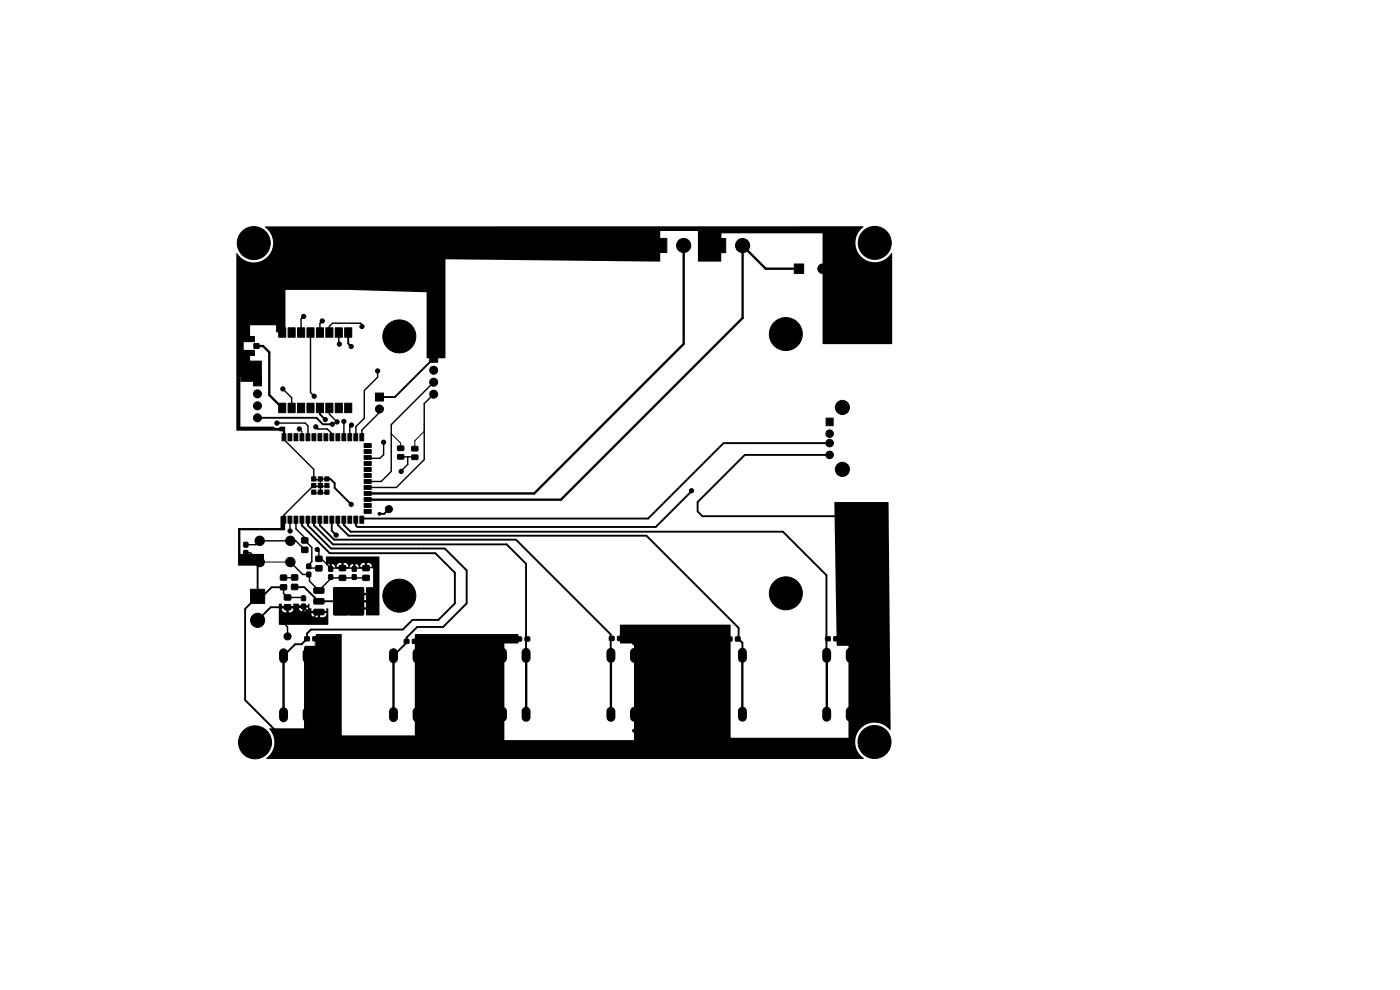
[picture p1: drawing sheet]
<svg xmlns="http://www.w3.org/2000/svg" width="297mm" height="210mm" viewBox="0 0 297 210" stroke-linecap="round" stroke-linejoin="round" font-family="sans-serif">
<g fill="none" stroke="#000" stroke-width=".21">
<path d="M60.2 92.7v.5M63.5 91l.5 .5v1.2M78.1 95.9l-.1 .1M83 92l2 2v1.1M85.1 99.9v.1M87.9 96.9l.1 .1M90 91.5l-2 2v1.7M55.1 119.2h6.5M60.3 110.4v.4M61.5 112.2v.4M62.8 110.4h.1M66.5 103h.1"/>
<path d="M68 101.8h.1M69.4 103l-.2 .2M70.4 110.4v.1M54.7 126.5h1M60.2 122.5h.1M61 126.7h.1M64.4 126.8h.1M64.4 128.7l.1 .1M64.4 128.8h.1M66.9 135.5v1.9l-1.7 1.7M70.2 122.6v.2M75.1 120.6h.1"/>
<path d="M75.2 122.5h.1M129.6 137.7v1.3"/>
<circle cx="92" cy="76" r=".5"/>
<circle cx="92" cy="83.5" r=".5"/>
</g>
<g fill="#000" stroke="#000" stroke-width=".21">
<path d="M138.5 50.6h3v3h-3zM151 50.6h3v3h-3zM168.5 56h2v2h-2zM51.7 74.3h2.3v1.1h-2.3zM51.7 71.4h2.3v1.1h-2.3zM53.9 72.9h1.1v1h-1.1zM59.1 69.5h1.5v2h-1.5zM61.1 69.5h1.5v2h-1.5zM63.1 69.5h1.5v2h-1.5zM65.1 69.5h1.5v2h-1.5zM67.1 69.5h1.5v2h-1.5zM69.1 69.5h1.5v2h-1.5z"/>
<path d="M71.1 69.5h1.5v2h-1.5zM73.1 69.5h1.5v2h-1.5zM91.1 75.1h1.7v1.7h-1.7zM53.8 80.2h1.7v1.7h-1.7zM59.1 85.5h1.5v2h-1.5zM59.8 92h.8v1.5h-.8zM61.1 85.5h1.5v2h-1.5zM61.1 92h.8v1.5h-.8zM63.1 85.5h1.5v2h-1.5zM62.4 92h.8v1.5h-.8zM63.6 92h.9v1.5h-.9zM65.1 85.5h1.5v2h-1.5z"/>
<path d="M64.9 92h.8v1.5h-.8zM66.2 92h.8v1.5h-.8zM67.1 85.5h1.5v2h-1.5zM67.5 92h.8v1.5h-.8zM69.1 85.5h1.5v2h-1.5zM68.7 92h.8v1.5h-.8zM70 92h.8v1.5h-.8zM71.1 85.5h1.5v2h-1.5zM71.3 92h.8v1.5h-.8zM73.1 85.5h1.5v2h-1.5zM72.5 92h.8v1.5h-.8zM73.8 92h.8v1.5h-.8z"/>
<path d="M75.1 92h.8v1.5h-.8zM76.3 92h.9v1.5h-.9zM77.3 99.2h1.4v.8h-1.4zM77.3 97.9h1.4v.8h-1.4zM77.3 96.6h1.4v.9h-1.4zM77.3 95.4h1.4v.8h-1.4zM77.3 94.1h1.4v.8h-1.4zM79.7 83.4h1.7v1.7h-1.7zM84.4 96.5l1.1-.1 .2 .3v.6l-.3 .1h-.9l-.2-.2zM84.4 94.6h1.1l.2 .2v.6l-.3 .2h-.9l-.2-.2zM87.4 96.6l1.1-.1 .2 .2v.7l-.3 .1h-.9l-.2-.2zM87.4 94.7h1.1l.2 .2v.6l-.3 .2h-.9l-.2-.3z"/>
<path d="M175.3 88.7h1.4v1.6h-1.4zM51.7 116.8h.9v.9h-.9zM51.7 115.1h.9v.9h-.9zM59.8 109.5h.8v1.5h-.8zM61.1 109.5h.8v1.5h-.8zM62.4 109.5h.8v1.5h-.8zM64 116.1h1.3v1.1h-1.3zM64 114.1h1.3v1.1h-1.3zM63.6 109.5h.9v1.5h-.9zM64.9 109.5h.8v1.5h-.8zM66.2 109.5h.8v1.5h-.8zM66.1 104h.9v.8h-.9z"/>
<path d="M66.1 101.2h.9v.8h-.9zM66.1 102.6h.9v.8h-.9zM67 118h1.3v1.1h-1.3zM67 120h1.3v1.1h-1.3zM67.5 109.5h.8v1.5h-.8zM67.5 102.6h.9v.8h-.9zM67.5 104h.9v.8h-.9zM67.5 101.2h.9v.8h-.9zM68.7 109.5h.8v1.5h-.8zM68.9 104h.9v.8h-.9zM68.9 102.6h.9v.8h-.9zM68.9 101.2h.9v.8h-.9z"/>
<path d="M70 109.5h.8v1.5h-.8zM71.3 109.5h.8v1.5h-.8zM72 120h1.3v1h-1.3zM72.5 109.5h.8v1.5h-.8zM73.8 109.5h.8v1.5h-.8zM75.1 109.5h.8v1.5h-.8zM76.3 109.5h.9v1.5h-.9zM77 120h1.3v1h-1.3zM77.3 108.1h1.4v.8h-1.4zM77.3 106.8h1.4v.8h-1.4zM77.3 105.5h1.4v.9h-1.4zM77.3 104.3h1.4v.8h-1.4z"/>
<path d="M77.3 103h1.4v.8h-1.4zM77.3 101.7h1.4v.8h-1.4zM77.3 100.5h1.4v.8h-1.4zM53.2 125h3v3h-3zM59.5 124.1h1.3v1h-1.3zM59.5 122h1.3v1h-1.3zM60.4 128.3h1.3v1h-1.3zM60.4 126.2h1.3v1h-1.3zM61.9 124h1.2v1h-1.2zM61.9 122h1.2v1h-1.2zM64 128.2h.8v.9h-.8zM64 126.4h.8v1h-.8z"/>
<path d="M65.1 121.4h.8v.9h-.8zM65.1 119.7h.8v.9h-.8zM64.7 135.1h.9v.8h-.9zM66.6 124.7h2l.2 .2-.1 .8-.2 .2-1.8-.1-.1-.2zM66.6 127h2l.2 .2-.1 .8-.2 .1h-1.8l-.1-.2zM66.6 129.3l2-.1 .2 .3-.1 .8-.2 .1h-1.8l-.1-.2zM66.4 135.1h.9v.8h-.9zM69.7 120.2h.9v1h-.9zM69.7 121.9h.9v1h-.9zM70.8 124.7h2.9v2.6h-2.9zM70.8 127.8h2.9v2.6h-2.9zM70.8 124.7h6.3v5.7h-6.3z"/>
<path d="M72 122.1h1.3v1h-1.3zM74.2 124.7h2.9v2.6h-2.9zM74.2 127.8h2.9v2.6h-2.9zM74.7 120.2h.9v1h-.9zM74.7 121.9h.9v1h-.9zM77 122.1h1.3v1h-1.3zM85.8 135.6h.9v.9h-.9zM87.5 135.6h.9v.9h-.9zM109.7 135.1h.9v.9h-.9zM111.4 135.1h.9v.9h-.9zM129.3 135h.9v.8h-.9zM131 135h1v.8h-1z"/>
<path d="M154.3 135.1h1v.9h-1zM156 135.1h1v.9h-1zM175.2 135.1h.9v.8h-.9zM176.9 135.1h.9v.8h-.9z"/>
<circle cx="53.8" cy="51.6" r="3.5"/>
<circle cx="62" cy="59" r=".3"/>
<circle cx="63.5" cy="59" r=".3"/>
<circle cx="65.5" cy="59" r=".3"/>
<circle cx="67.5" cy="59" r=".3"/>
<circle cx="69.5" cy="59" r=".3"/>
<circle cx="71.5" cy="59" r=".3"/>
<circle cx="73.5" cy="59" r=".3"/>
<circle cx="76" cy="59" r=".3"/>
<circle cx="78.5" cy="59" r=".3"/>
<circle cx="135.5" cy="53.5" r=".45"/>
<circle cx="145" cy="52.1" r="1.5"/>
<circle cx="149" cy="54" r=".45"/>
<circle cx="157.5" cy="52.1" r="1.5"/>
<circle cx="174.5" cy="57" r="1"/>
<circle cx="185.6" cy="51.5" r="3.5"/>
<circle cx="51.5" cy="76.5" r=".3"/>
<circle cx="51.5" cy="70.5" r=".3"/>
<circle cx="64.4" cy="67.1" r=".45"/>
<circle cx="68.4" cy="68.1" r=".45"/>
<circle cx="72" cy="73" r=".45"/>
<circle cx="74.5" cy="73.5" r=".45"/>
<circle cx="76.8" cy="69.3" r=".45"/>
<circle cx="80.1" cy="78.7" r=".45"/>
<circle cx="84.7" cy="71.4" r="3.5"/>
<circle cx="92" cy="78.5" r=".85"/>
<circle cx="166.7" cy="70.9" r="3.5"/>
<circle cx="180" cy="61" r=".3"/>
<circle cx="180" cy="64" r=".3"/>
<circle cx="183" cy="61" r=".3"/>
<circle cx="183" cy="64" r=".3"/>
<circle cx="52.5" cy="80" r=".3"/>
<circle cx="54.6" cy="88.6" r=".85"/>
<circle cx="54.6" cy="83.5" r=".85"/>
<circle cx="54.6" cy="86.1" r=".85"/>
<circle cx="58.8" cy="89.8" r=".45"/>
<circle cx="60" cy="82.5" r=".45"/>
<circle cx="63.5" cy="91" r=".45"/>
<circle cx="66.7" cy="84" r=".45"/>
<circle cx="67" cy="90.5" r=".45"/>
<circle cx="69" cy="89" r=".45"/>
<circle cx="70.5" cy="90" r=".45"/>
<circle cx="71.5" cy="89.5" r=".45"/>
<circle cx="73" cy="89.4" r=".45"/>
<circle cx="74.6" cy="90.2" r=".45"/>
<circle cx="80.5" cy="86.8" r=".85"/>
<circle cx="81.4" cy="93.8" r=".45"/>
<circle cx="85.1" cy="100" r=".45"/>
<circle cx="92" cy="81.1" r=".85"/>
<circle cx="92" cy="83.6" r=".85"/>
<circle cx="176" cy="96.5" r=".8"/>
<circle cx="176" cy="92" r=".8"/>
<circle cx="176" cy="94" r=".8"/>
<circle cx="178.7" cy="86.4" r="1.5"/>
<circle cx="178.7" cy="99.6" r="1.5"/>
<circle cx="51" cy="118.5" r=".3"/>
<circle cx="55.1" cy="114.7" r="1"/>
<circle cx="55.1" cy="119.2" r="1"/>
<circle cx="61.5" cy="112.6" r=".45"/>
<circle cx="61.6" cy="114.7" r="1"/>
<circle cx="61.6" cy="119.2" r="1"/>
<circle cx="67.3" cy="116.5" r=".45"/>
<circle cx="69.5" cy="118.5" r=".3"/>
<circle cx="71.3" cy="113.5" r=".45"/>
<circle cx="74.5" cy="107" r=".45"/>
<circle cx="80.5" cy="109" r=".3"/>
<circle cx="82.5" cy="108" r=".75"/>
<circle cx="146.7" cy="104.1" r=".45"/>
<circle cx="179.5" cy="109" r=".3"/>
<circle cx="54.7" cy="131.6" r="1.5"/>
<circle cx="60" cy="132" r=".45"/>
<circle cx="61" cy="135" r=".75"/>
<circle cx="62.5" cy="131" r=".45"/>
<circle cx="65.7" cy="131.8" r=".45"/>
<circle cx="70" cy="137" r=".3"/>
<circle cx="84.7" cy="126.4" r="3.5"/>
<circle cx="90" cy="137" r=".3"/>
<circle cx="106.5" cy="136.5" r=".3"/>
<circle cx="134.5" cy="136.5" r=".3"/>
<circle cx="151.5" cy="136" r=".3"/>
<circle cx="166.7" cy="125.9" r="3.5"/>
<circle cx="181.5" cy="127" r=".3"/>
<circle cx="181.5" cy="128.5" r=".3"/>
<circle cx="182.5" cy="136" r=".3"/>
<circle cx="183" cy="127" r=".3"/>
<circle cx="183" cy="128.5" r=".3"/>
<circle cx="54.1" cy="157.5" r="3.5"/>
<circle cx="66" cy="155" r=".3"/>
<circle cx="88.5" cy="154.5" r=".3"/>
<circle cx="95.5" cy="160" r=".3"/>
<circle cx="95.5" cy="157.5" r=".3"/>
<circle cx="97.5" cy="160" r=".3"/>
<circle cx="97.5" cy="157.5" r=".3"/>
<circle cx="106.5" cy="154.5" r=".3"/>
<circle cx="134.5" cy="155" r=".3"/>
<circle cx="152.5" cy="154.5" r=".3"/>
<circle cx="182" cy="154" r=".3"/>
<circle cx="185.5" cy="157.4" r="3.5"/>
</g>
<g fill="none" stroke="#000" stroke-width="1.9">
<path d="M60.2 138.5v1.3M65.2 138.5v1.3M83.5 138.4v1.3M88.5 138.4v1.3M106.6 138.4v1.3M111.6 138.4v1.3M129.6 138.4v1.3M134.6 138.4v1.3M152.5 138.3v1.3M157.5 138.3v1.3M175.4 138.3v1.3M180.4 138.3v1.3"/>
<path d="M60.2 151v1.3M65.2 151v1.3M83.5 150.9v1.3M88.5 150.9v1.3M106.6 150.9v1.3M111.6 150.9v1.3M129.6 150.9v1.3M134.6 150.9v1.3M152.5 150.8v1.3M157.5 150.8v1.3M175.4 150.8v1.3M180.4 150.8v1.3"/>
</g>
<g fill="none" stroke="#000" stroke-width=".3">
<path d="M64.4 67.1l-.5 .6v2.8M65.9 70.5v12.8l.8 .7M68.4 68.1l-.5 .5v1.9M71.9 70.5v2.4l.1 .1M76.8 69.3v-.4l-.3-.3h-6l-.6 .6v1.3M80.1 78.7v1.3l-2.8 2.8v5.9l-1.8 1.8v2.4M58.7 89.7h6l.6 .6v2.6M60 82.5l1.9 1.9v2.1M60.2 93.2l6.4 6.4v2M67 90.5l.5 .5h1.9l1 1v.9M69.9 86.5v1.4l1.6 1.6M73 89.4v3.5"/>
<path d="M74.6 90.2l-.4 .3v2.4M80.5 86.8v.7l-3.7 3.7v1.7M81.4 93.8v2.6l-.8 .8h-2.6M85 96.9h2.9M86.5 96.9v1.6l-1.4 1.4M92 83.6l-2 2v11.9l-5.9 5.9h-6.1M92 81.1l-9 9v9.9l-2.1 2.1h-2.9M52.2 117.3h.9l2 1.9-.4 .5M54.2 114.7h8.5l2 1.9M55.1 114.7l-.8 .8h-2.1M61.5 110.4v2.2M61.6 119.2l2.6 2.7h1.3"/>
<path d="M62.8 110.4v1.8l1.9 1.8M64.7 114.6l1.5 1.5v3l-1 1 .3 .4h2.2M66.5 103l-6.3 6.3v.9M66.6 103.2h2.6M66.6 104.6h2.8M66.6 101.8h1.4M67.3 118.2l.4 .3M67.3 116.5l.4 .4v1.6M67.7 118.5h.5l2 2h7.5M68 101.8v2.6M68 101.6h1.4M78.2 104.7l-.2 .1"/>
<path d="M60 132l1 1v2M60.2 124.6v1.3l.8 .8h3.4M60.2 122.5h2.5M65.4 129.8v.8l-.9 .9h-1.5l-.5-.5M65.7 121.9v1.4l2 2 2.5-2.5M67.7 129.8l-2 2M70.2 122.6h7.5"/>
</g>
<g fill="none" stroke="#000" stroke-width=".4">
<path d="M73.9 70.5v2.4l.6 .6M92 76l-8.2 8.2h-3.3M54.6 88.6h12.5l1.4 1.4h2M67.9 86.5v1.4l1.1 1.1M176 96.5h-18l-10 10v2l1 1h30l.5-.5M176 94h-22.5l-16 16h-60.5l-.3 .4M54.7 119.7v6.8l-2.7 2.7v19.3l7.5 7.5h4l1.7-1.7v-2.7M61.5 112.6h.1M64.1 110.4v1.1l5.8 5.8h22.4l4.2 4.2v6.5l-3.5 3.5h-5.5l-2 2h-19.5l-.9 .9v1.1l-1.1 1.2h-1.4l-2.4 2.4v-.4M64.7 114v.6M65.3 110.4v1.1l4.9 4.9h24.2l4.6 4.6v7l-5 5h-5.5l-2.2 2.2v.8M66.6 110.4v1l4 4.1h36.9l4.1 4.1v19.4"/>
<path d="M67.9 110.4v1.1l3 3h38.6l20.1 20.1v4.4M69.4 101.6h.7l.9 .9v1l3.5 3.5M70.4 110.5v2.1l.9 .9M71.7 110.4v1l2.3 2.2h63.1l19.6 19.6v2.3l.8 .9v2.6M73 110.4v1l1.4 1.4h91.7l9.2 9.2 .1 17M76.7 110.4h.1M82.5 108l-1 1h-1M146.7 104.1l-7.6 7.7h-63.3l-.3-.4v-1.2M60.2 124.6h-2.6l-1.9 1.9M62.7 124.5h1.8l3 3M64.4 128.7h.1M64.6 128.8h-.1"/>
<path d="M67.7 129.8h-2.3l-1-1h-7l-2.7 2.8M72.3 126l1.5 1.5h-6.1M86.5 136.1l-3 3h.1"/>
</g>
<path d="M141 52.1h.1M145 52.1v20.9l-31.7 31.7h-35.1l-.2 .1M169.5 57h-7.1l-4.9-4.9v15.4l-38.5 38.5h-40.9l-.1 .1M54.4 73.4h1.4l1.3 1.3v9.1l2.8 2.7M60.2 139.1v12.5M83.5 139.1v12.5M111.6 139v12.5M129.6 139v12.5M157.5 138.6v12.9M175.4 139v12.5" fill="none" stroke="#000" stroke-width=".5"/>
<path d="M50.1 53.7h.1a4.2 4.2 0 0 0 4.3 1.9 4.2 4.2 0 0 0 3.4-3.2 4.4 4.4 0 0 0-1.7-4.3h127a4.2 4.2 0 0 0-.4 6.4 4.2 4.2 0 0 0 6.4-.8l.1 .1v19.1l-.2 .1-14.6-.1v-23.4h-21.4l-.1 5.9-4.8 .1-.1-.1v-6.4h-8v6.4l-.2 .1-45.4-.5v20.9l-.1 .1-3.9-.1v-13.9l-16.5-.5h-13.4l-.1 8.9-1.9 .1v-1.5h-5.5l-.1 3.4-1.3 .1v1.8l1.3 .1 .1 2.1 2.4 .1 .1 4.3-.2 .1h-4.4v-1h-.9zM50.1 80h.9v10.5h7a1.1 1.1 0 0 0 1.5 0l1 .1-.1 1.9-.4-.1v-.9l-.9-.1-8.9-.1zM50.5 112.1l9-.1v-2.4h1l-.1 2.9h-9.4v5h4.9v2.5l-5.4-.1zM69.2 118.1h11.2l.1 12.3-.1 .1h-2.7v-1.2h-5.5l-.2-.1v-.4h5.7v-1h-1.8v1h-.5v-1h-1.6l-.1-.1 .1-.4h3.9v-1h-1.8v1h-.5v-1h-2.9v2.5h-.5v-2.9l.2-.1h5.5v-1.2l1.5-.1v-4h-2.9l-.2-.4h.3v.2h2.5a.78 .78 0 0 0-1-.9v.9h-.5v-.9a.79 .79 0 0 0-1 .7h-.3l-.3-.3-.4-.2v.9h-.5v-.9a1.06 1.06 0 0 0-.8 .9h-2.8l-.2-.4h.3v.2h2.5a.78 .78 0 0 0-1-.9v.9h-.5v-.9a.79 .79 0 0 0-1 .7h-.3l-.3-.3-.4-.2v.9h-.5v-.9l-.6 .3-.1-.1zM67 134.6h5.5v21.4h15.5l.1-21.5h21.8l.1 .1-.1 1.9h-2.9v20.5h27.5v-20.5l-3-.1v-3.8l23.3-.1 .2 .2v23.8h25v-19.5h-2.4l-.1-.1-.5-30.3 .1-.1h11.3l.1 .1 .4 48.3a4.2 4.2 0 0 0-6.4-.3 4.2 4.2 0 0 0 .7 6.3h-126.7a4.3 4.3 0 0 0 .6-6.3l7.4-.1v-17.2l.3-.3h2.2zM59.2 128.1h.6v.5h2.4l.1-.5h1.1v.3h2v-.3l.1-.1 .2 .2v.8l.4 .1v.5h3.2l-.1-.5 .5 .1-.1 3.3h-10.4v-2.3h6.9l.1 .4 .4 .3h2a.75 .75 0 0 0 .7-.8h-1.4v.8h-.5v-.8h-1.3v.1h-6.9v-1h.6a.79 .79 0 0 0 1 .7 1.06 1.06 0 0 0 1.4-.6v-.2h-.9v.8h-.5v-.8l-1.6 .1v-.2h4.2a.73 .73 0 0 0 .7 .7h.5a.73 .73 0 0 0 .8-.8h-.8v.8h-.5v-.8l-4.9 .1z" fill="#000"/>
</svg>
